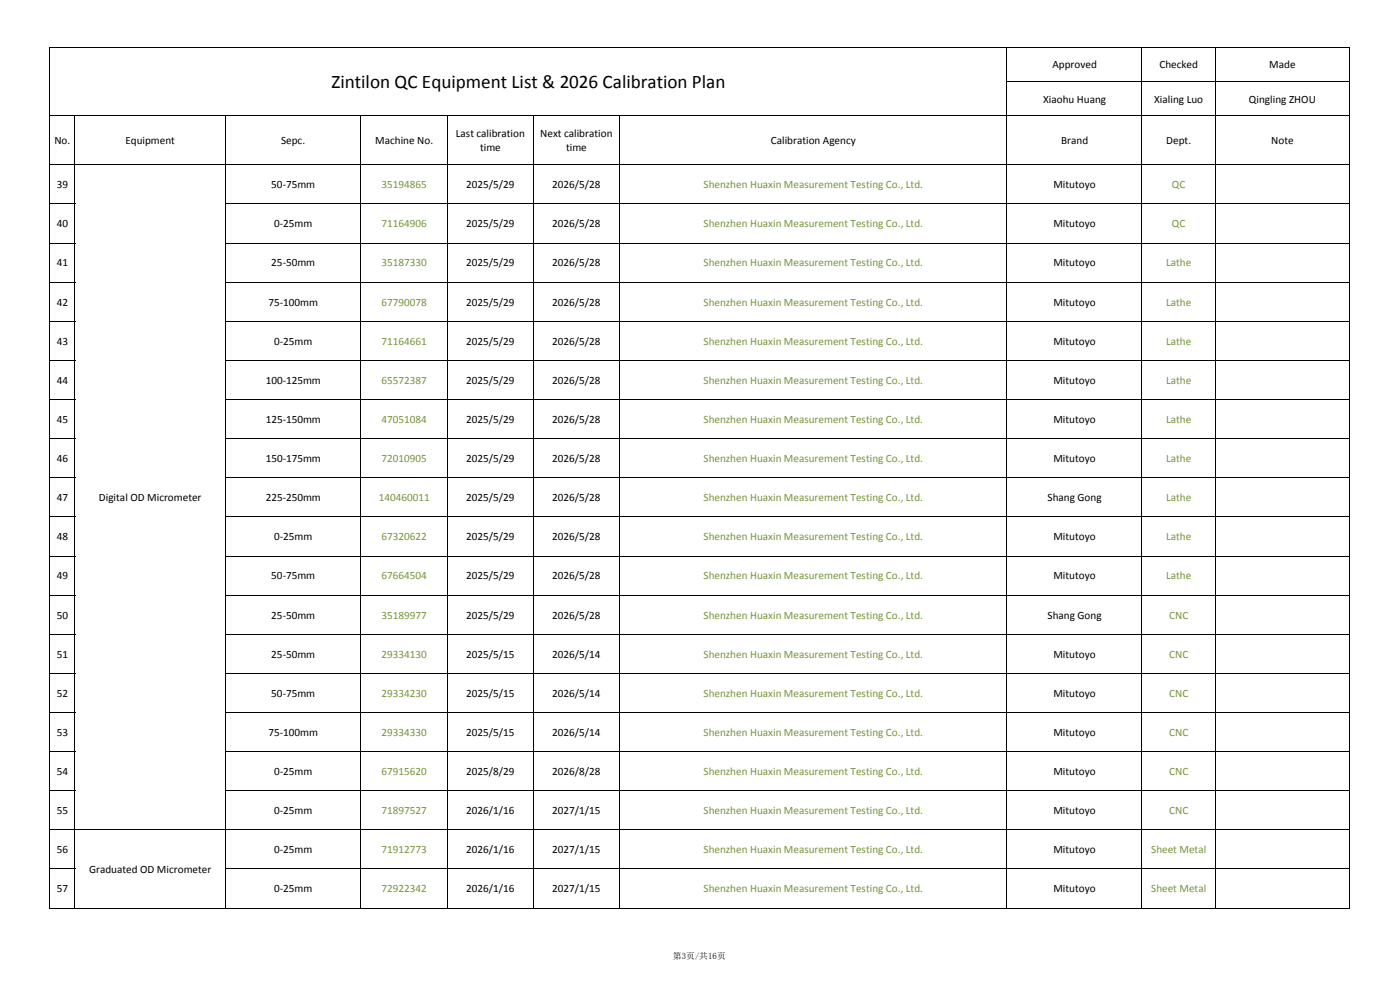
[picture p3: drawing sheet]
<svg xmlns="http://www.w3.org/2000/svg" width="297mm" height="210mm" viewBox="0 0 297 210" stroke-linecap="round" stroke-linejoin="round" font-family="sans-serif">
<defs><g id="words">
<text font-size="4.1" x="70.3" y="18.7">Zintilon QC Equipment List &amp; 2026 Calibration Plan</text>
<g font-size="2.4">
<text x="223.2" y="14.5">Approved</text>
<text x="246" y="14.5">Checked</text>
<text x="269.3" y="14.5">Made</text>
<text x="221.3" y="21.8">Xiaohu Huang</text>
<text x="244.8" y="21.8">Xialing Luo</text>
<text x="264.9" y="21.8">Qingling ZHOU</text>
<text x="96.7" y="29">Last calibration</text>
<text x="114.6" y="29">Next calibration</text>
<text x="11.5" y="30.6">No.</text>
<text x="26.6" y="30.6">Equipment</text>
<text x="59.6" y="30.6">Sepc.</text>
<text x="79.6" y="30.6">Machine No.</text>
<text x="101.8" y="32.1">time</text>
<text x="120.1" y="32.1">time</text>
<text x="163.5" y="30.6">Calibration Agency</text>
<text x="225.1" y="30.6">Brand</text>
<text x="247.4" y="30.6">Dept.</text>
<text x="269.7" y="30.6">Note</text>
<text x="12" y="39.9">39</text>
<text x="57.6" y="39.9">50-75mm</text>
<text x="98.9" y="39.9">2025/5/29</text>
<text x="117.2" y="39.9">2026/5/28</text>
<text x="223.5" y="39.9">Mitutoyo</text>
<text x="12" y="48.2">40</text>
<text x="58.2" y="48.2">0-25mm</text>
<text x="98.9" y="48.2">2025/5/29</text>
<text x="117.2" y="48.2">2026/5/28</text>
<text x="223.5" y="48.2">Mitutoyo</text>
<text x="12" y="56.5">41</text>
<text x="57.6" y="56.5">25-50mm</text>
<text x="98.9" y="56.5">2025/5/29</text>
<text x="117.2" y="56.5">2026/5/28</text>
<text x="223.5" y="56.5">Mitutoyo</text>
<text x="12" y="64.8">42</text>
<text x="57" y="64.8">75-100mm</text>
<text x="98.9" y="64.8">2025/5/29</text>
<text x="117.2" y="64.8">2026/5/28</text>
<text x="223.5" y="64.8">Mitutoyo</text>
<text x="12" y="73.1">43</text>
<text x="58.2" y="73.1">0-25mm</text>
<text x="98.9" y="73.1">2025/5/29</text>
<text x="117.2" y="73.1">2026/5/28</text>
<text x="223.5" y="73.1">Mitutoyo</text>
<text x="12" y="81.4">44</text>
<text x="56.4" y="81.4">100-125mm</text>
<text x="98.9" y="81.4">2025/5/29</text>
<text x="117.2" y="81.4">2026/5/28</text>
<text x="223.5" y="81.4">Mitutoyo</text>
<text x="12" y="89.7">45</text>
<text x="56.4" y="89.7">125-150mm</text>
<text x="98.9" y="89.7">2025/5/29</text>
<text x="117.2" y="89.7">2026/5/28</text>
<text x="223.5" y="89.7">Mitutoyo</text>
<text x="12" y="98">46</text>
<text x="56.4" y="98">150-175mm</text>
<text x="98.9" y="98">2025/5/29</text>
<text x="117.2" y="98">2026/5/28</text>
<text x="223.5" y="98">Mitutoyo</text>
<text x="12" y="106.3">47</text>
<text x="21" y="106.3">Digital OD Micrometer</text>
<text x="56.4" y="106.3">225-250mm</text>
<text x="98.9" y="106.3">2025/5/29</text>
<text x="117.2" y="106.3">2026/5/28</text>
<text x="222.2" y="106.3">Shang Gong</text>
<text x="12" y="114.6">48</text>
<text x="58.2" y="114.6">0-25mm</text>
<text x="98.9" y="114.6">2025/5/29</text>
<text x="117.2" y="114.6">2026/5/28</text>
<text x="223.5" y="114.6">Mitutoyo</text>
<text x="12" y="122.9">49</text>
<text x="57.6" y="122.9">50-75mm</text>
<text x="98.9" y="122.9">2025/5/29</text>
<text x="117.2" y="122.9">2026/5/28</text>
<text x="223.5" y="122.9">Mitutoyo</text>
<text x="12" y="131.2">50</text>
<text x="57.6" y="131.2">25-50mm</text>
<text x="98.9" y="131.2">2025/5/29</text>
<text x="117.2" y="131.2">2026/5/28</text>
<text x="222.2" y="131.2">Shang Gong</text>
<text x="12" y="139.5">51</text>
<text x="57.6" y="139.5">25-50mm</text>
<text x="98.9" y="139.5">2025/5/15</text>
<text x="117.2" y="139.5">2026/5/14</text>
<text x="223.5" y="139.5">Mitutoyo</text>
<text x="12" y="147.8">52</text>
<text x="57.6" y="147.8">50-75mm</text>
<text x="98.9" y="147.8">2025/5/15</text>
<text x="117.2" y="147.8">2026/5/14</text>
<text x="223.5" y="147.8">Mitutoyo</text>
<text x="12" y="156.1">53</text>
<text x="57" y="156.1">75-100mm</text>
<text x="98.9" y="156.1">2025/5/15</text>
<text x="117.2" y="156.1">2026/5/14</text>
<text x="223.5" y="156.1">Mitutoyo</text>
<text x="12" y="164.4">54</text>
<text x="58.1" y="164.4">0-25mm</text>
<text x="98.9" y="164.4">2025/8/29</text>
<text x="117.2" y="164.4">2026/8/28</text>
<text x="223.5" y="164.4">Mitutoyo</text>
<text x="12" y="172.7">55</text>
<text x="58.2" y="172.7">0-25mm</text>
<text x="98.9" y="172.7">2026/1/16</text>
<text x="117.2" y="172.7">2027/1/15</text>
<text x="223.5" y="172.7">Mitutoyo</text>
<text x="12" y="181">56</text>
<text x="18.9" y="185.1">Graduated OD Micrometer</text>
<text x="58.2" y="181">0-25mm</text>
<text x="98.9" y="181">2026/1/16</text>
<text x="117.2" y="181">2027/1/15</text>
<text x="223.5" y="181">Mitutoyo</text>
<text x="12" y="189.3">57</text>
<text x="58.2" y="189.3">0-25mm</text>
<text x="98.9" y="189.3">2026/1/16</text>
<text x="117.2" y="189.3">2027/1/15</text>
<text x="223.5" y="189.3">Mitutoyo</text>
</g>
<g font-size="2.4" fill="#76933c">
<text x="81" y="39.9">35194865</text>
<text x="149.2" y="39.9">Shenzhen Huaxin Measurement Testing Co., Ltd.</text>
<text x="248.6" y="39.9">QC</text>
<text x="81" y="48.2">71164906</text>
<text x="149.2" y="48.2">Shenzhen Huaxin Measurement Testing Co., Ltd.</text>
<text x="248.6" y="48.2">QC</text>
<text x="81" y="56.5">35187330</text>
<text x="149.2" y="56.5">Shenzhen Huaxin Measurement Testing Co., Ltd.</text>
<text x="247.4" y="56.5">Lathe</text>
<text x="81" y="64.8">67790078</text>
<text x="149.2" y="64.8">Shenzhen Huaxin Measurement Testing Co., Ltd.</text>
<text x="247.4" y="64.8">Lathe</text>
<text x="81" y="73.1">71164661</text>
<text x="149.2" y="73.1">Shenzhen Huaxin Measurement Testing Co., Ltd.</text>
<text x="247.4" y="73.1">Lathe</text>
<text x="81" y="81.4">65572387</text>
<text x="149.2" y="81.4">Shenzhen Huaxin Measurement Testing Co., Ltd.</text>
<text x="247.4" y="81.4">Lathe</text>
<text x="81" y="89.7">47051084</text>
<text x="149.2" y="89.7">Shenzhen Huaxin Measurement Testing Co., Ltd.</text>
<text x="247.4" y="89.7">Lathe</text>
<text x="81" y="98">72010905</text>
<text x="149.2" y="98">Shenzhen Huaxin Measurement Testing Co., Ltd.</text>
<text x="247.4" y="98">Lathe</text>
<text x="80.4" y="106.3">140460011</text>
<text x="149.2" y="106.3">Shenzhen Huaxin Measurement Testing Co., Ltd.</text>
<text x="247.4" y="106.3">Lathe</text>
<text x="81" y="114.6">67320622</text>
<text x="149.2" y="114.6">Shenzhen Huaxin Measurement Testing Co., Ltd.</text>
<text x="247.4" y="114.6">Lathe</text>
<text x="81" y="122.9">67664504</text>
<text x="149.2" y="122.9">Shenzhen Huaxin Measurement Testing Co., Ltd.</text>
<text x="247.4" y="122.9">Lathe</text>
<text x="81" y="131.2">35189977</text>
<text x="149.2" y="131.2">Shenzhen Huaxin Measurement Testing Co., Ltd.</text>
<text x="248" y="131.2">CNC</text>
<text x="81" y="139.5">29334130</text>
<text x="149.2" y="139.5">Shenzhen Huaxin Measurement Testing Co., Ltd.</text>
<text x="248" y="139.5">CNC</text>
<text x="81" y="147.8">29334230</text>
<text x="149.2" y="147.8">Shenzhen Huaxin Measurement Testing Co., Ltd.</text>
<text x="248" y="147.8">CNC</text>
<text x="81" y="156.1">29334330</text>
<text x="149.2" y="156.1">Shenzhen Huaxin Measurement Testing Co., Ltd.</text>
<text x="248" y="156.1">CNC</text>
<text x="81" y="164.4">67915620</text>
<text x="149.2" y="164.4">Shenzhen Huaxin Measurement Testing Co., Ltd.</text>
<text x="248" y="164.4">CNC</text>
<text x="81" y="172.7">71897527</text>
<text x="149.2" y="172.7">Shenzhen Huaxin Measurement Testing Co., Ltd.</text>
<text x="248" y="172.7">CNC</text>
<text x="81" y="181">71912773</text>
<text x="149.2" y="181">Shenzhen Huaxin Measurement Testing Co., Ltd.</text>
<text x="244.2" y="181">Sheet Metal</text>
<text x="81" y="189.3">72922342</text>
<text x="149.2" y="189.3">Shenzhen Huaxin Measurement Testing Co., Ltd.</text>
<text x="244.2" y="189.3">Sheet Metal</text>
</g>
<text font-size="1.9" x="142.7" y="203.5">第3页/共16页</text>
</g></defs>
<g fill="none" stroke="#000" stroke-width=".21">
<path d="M10.4 10h275.9M10.5 9.9v182.8M213.5 17.3h72.8M213.6 9.9v182.8M242.2 9.9v182.8M257.7 9.9v182.8M286.2 9.9v182.8M10.4 24.6h275.9M10.4 35h275.9M15.9 24.5v168.2M47.8 24.5v168.2M76.5 24.5v168.2"/>
<path d="M94.8 24.5v168.2M113.1 24.5v168.2M131.3 24.5v168.2M10.4 43.3h5.5M10.4 51.6h5.5M10.4 59.9h5.5M47.7 43.3h238.6M47.7 51.6h238.6M47.7 59.9h238.6M10.4 68.2h5.5M10.4 76.5h5.5M47.7 68.2h238.6"/>
<path d="M47.7 76.5h238.6M10.4 84.8h5.5M10.4 93h5.5M47.7 84.8h238.6M47.7 93h238.6M10.4 101.3h5.5M10.4 109.6h5.5M10.4 117.9h5.5M47.7 101.3h238.6M47.7 109.6h238.6M47.7 117.9h238.6M10.4 126.2h5.5"/>
<path d="M10.4 134.5h5.5M47.7 126.2h238.6M47.7 134.5h238.6M10.4 142.8h5.5M10.4 151.1h5.5M10.4 159.4h5.5M47.7 142.8h238.6M47.7 151.1h238.6M47.7 159.4h238.6M10.4 167.7h5.5M10.4 176h275.9M47.7 167.7h238.6"/>
<path d="M10.4 184.3h5.5M10.4 192.6h275.9M47.7 184.3h238.6"/>
</g>
<use href="#words"/>
</svg>
